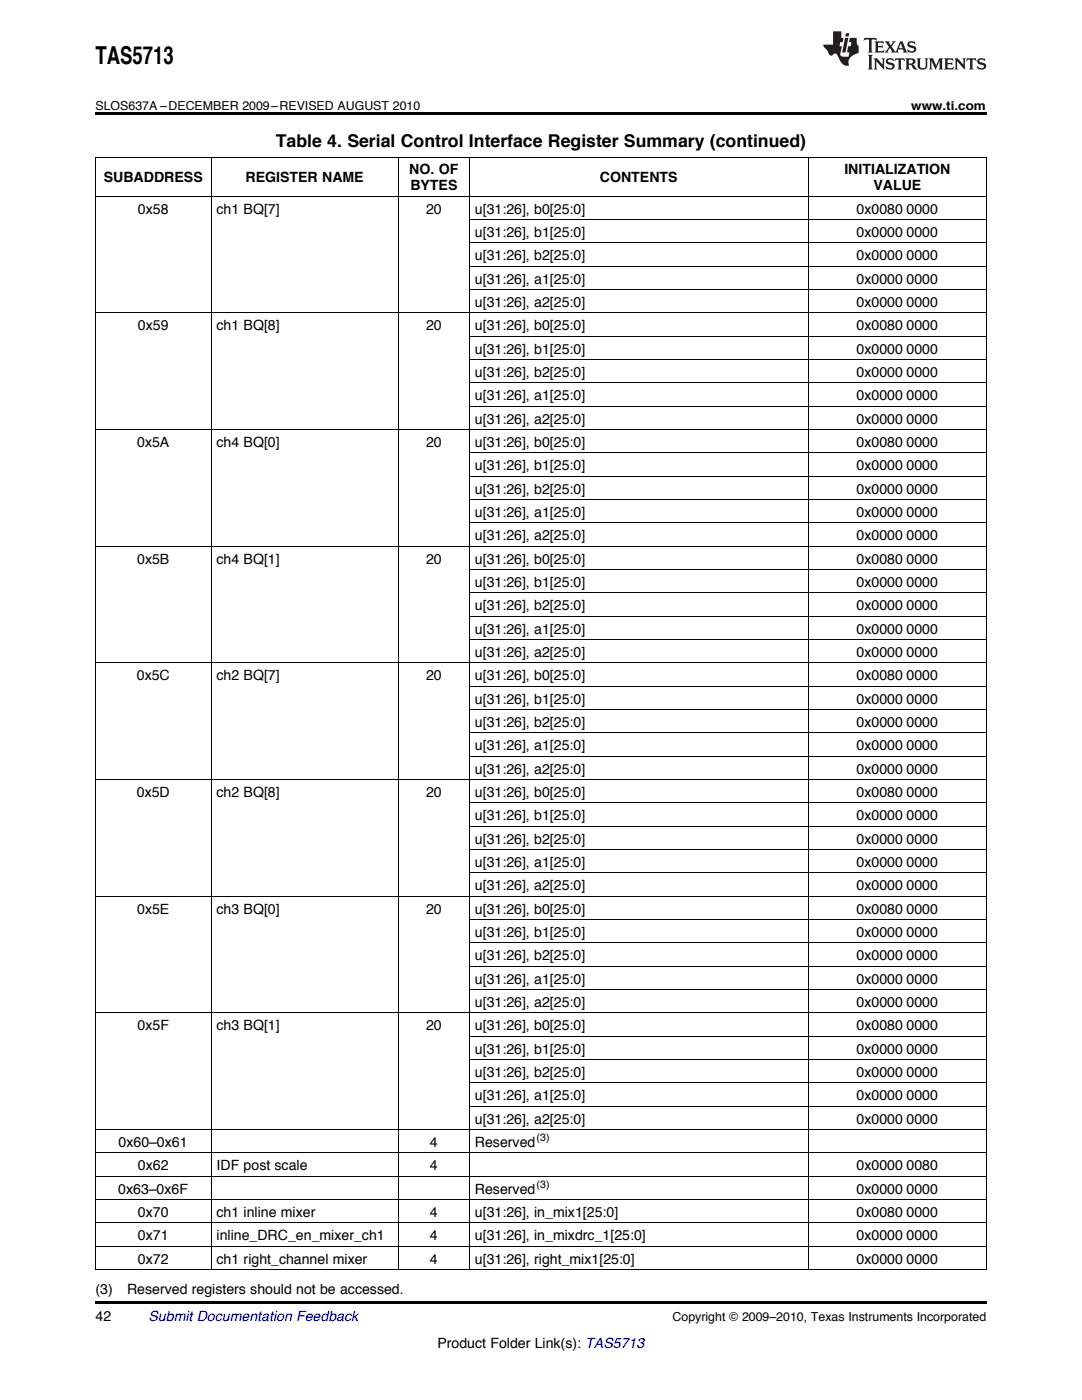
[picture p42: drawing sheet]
<svg xmlns="http://www.w3.org/2000/svg" width="216mm" height="279mm" viewBox="0 0 216 279" stroke-linecap="round" stroke-linejoin="round" font-family="sans-serif">
<defs><g id="words">
<text font-size="4.9" x="19" y="12.8">TAS5713</text>
<text font-size="3.5" x="55" y="29.3">Table 4. Serial Control Interface Register Summary (continued)</text>
<g font-size="2.8">
<text x="81.7" y="34.8">NO. OF</text>
<text x="168.5" y="34.8">INITIALIZATION</text>
<text x="20.7" y="36.4">SUBADDRESS</text>
<text x="49" y="36.4">REGISTER NAME</text>
<text x="81.9" y="38">BYTES</text>
<text x="119.7" y="36.4">CONTENTS</text>
<text x="174.3" y="38">VALUE</text>
<text x="27.5" y="42.6">0x58</text>
<text x="43.2" y="42.6">ch1 BQ[7]</text>
<text x="85" y="42.6">20</text>
<text x="94.8" y="42.6">u[31:26], b0[25:0]</text>
<text x="94.8" y="47.3">u[31:26], b1[25:0]</text>
<text x="170.9" y="42.6">0x0080</text>
<text x="170.9" y="47.3">0x0000</text>
<text x="180.9" y="42.6">0000</text>
<text x="180.9" y="47.3">0000</text>
<text x="94.8" y="51.9">u[31:26], b2[25:0]</text>
<text x="170.9" y="51.9">0x0000</text>
<text x="180.9" y="51.9">0000</text>
<text x="94.8" y="56.6">u[31:26], a1[25:0]</text>
<text x="170.9" y="56.6">0x0000</text>
<text x="180.9" y="56.6">0000</text>
<text x="27.5" y="65.9">0x59</text>
<text x="43.2" y="65.9">ch1 BQ[8]</text>
<text x="85" y="65.9">20</text>
<text x="94.8" y="61.2">u[31:26], a2[25:0]</text>
<text x="94.8" y="65.9">u[31:26], b0[25:0]</text>
<text x="170.9" y="61.2">0x0000</text>
<text x="170.9" y="65.9">0x0080</text>
<text x="180.9" y="61.2">0000</text>
<text x="180.9" y="65.9">0000</text>
<text x="94.8" y="70.6">u[31:26], b1[25:0]</text>
<text x="170.9" y="70.6">0x0000</text>
<text x="180.9" y="70.6">0000</text>
<text x="94.8" y="75.2">u[31:26], b2[25:0]</text>
<text x="170.9" y="75.2">0x0000</text>
<text x="180.9" y="75.2">0000</text>
<text x="94.8" y="79.9">u[31:26], a1[25:0]</text>
<text x="170.9" y="79.9">0x0000</text>
<text x="180.9" y="79.9">0000</text>
<text x="27.4" y="89.2">0x5A</text>
<text x="43.2" y="89.2">ch4 BQ[0]</text>
<text x="85" y="89.2">20</text>
<text x="94.8" y="84.5">u[31:26], a2[25:0]</text>
<text x="94.8" y="89.2">u[31:26], b0[25:0]</text>
<text x="170.9" y="84.5">0x0000</text>
<text x="170.9" y="89.2">0x0080</text>
<text x="180.9" y="84.5">0000</text>
<text x="180.9" y="89.2">0000</text>
<text x="94.8" y="93.8">u[31:26], b1[25:0]</text>
<text x="170.9" y="93.8">0x0000</text>
<text x="180.9" y="93.8">0000</text>
<text x="94.8" y="98.5">u[31:26], b2[25:0]</text>
<text x="170.9" y="98.5">0x0000</text>
<text x="180.9" y="98.5">0000</text>
<text x="94.8" y="103.2">u[31:26], a1[25:0]</text>
<text x="94.8" y="107.8">u[31:26], a2[25:0]</text>
<text x="170.9" y="103.2">0x0000</text>
<text x="170.9" y="107.8">0x0000</text>
<text x="180.9" y="103.2">0000</text>
<text x="180.9" y="107.8">0000</text>
<text x="27.4" y="112.5">0x5B</text>
<text x="43.2" y="112.5">ch4 BQ[1]</text>
<text x="85" y="112.5">20</text>
<text x="94.8" y="112.5">u[31:26], b0[25:0]</text>
<text x="170.9" y="112.5">0x0080</text>
<text x="180.9" y="112.5">0000</text>
<text x="94.8" y="117.1">u[31:26], b1[25:0]</text>
<text x="170.9" y="117.1">0x0000</text>
<text x="180.9" y="117.1">0000</text>
<text x="94.8" y="121.8">u[31:26], b2[25:0]</text>
<text x="170.9" y="121.8">0x0000</text>
<text x="180.9" y="121.8">0000</text>
<text x="94.8" y="126.4">u[31:26], a1[25:0]</text>
<text x="94.8" y="131.1">u[31:26], a2[25:0]</text>
<text x="170.9" y="126.4">0x0000</text>
<text x="170.9" y="131.1">0x0000</text>
<text x="180.9" y="126.4">0000</text>
<text x="180.9" y="131.1">0000</text>
<text x="27.3" y="135.7">0x5C</text>
<text x="43.2" y="135.7">ch2 BQ[7]</text>
<text x="85" y="135.7">20</text>
<text x="94.8" y="135.7">u[31:26], b0[25:0]</text>
<text x="170.9" y="135.7">0x0080</text>
<text x="180.9" y="135.7">0000</text>
<text x="94.8" y="140.4">u[31:26], b1[25:0]</text>
<text x="170.9" y="140.4">0x0000</text>
<text x="180.9" y="140.4">0000</text>
<text x="94.8" y="145.1">u[31:26], b2[25:0]</text>
<text x="94.8" y="149.7">u[31:26], a1[25:0]</text>
<text x="170.9" y="145.1">0x0000</text>
<text x="170.9" y="149.7">0x0000</text>
<text x="180.9" y="145.1">0000</text>
<text x="180.9" y="149.7">0000</text>
<text x="94.8" y="154.4">u[31:26], a2[25:0]</text>
<text x="170.9" y="154.4">0x0000</text>
<text x="180.9" y="154.4">0000</text>
<text x="27.3" y="159">0x5D</text>
<text x="43.2" y="159">ch2 BQ[8]</text>
<text x="85" y="159">20</text>
<text x="94.8" y="159">u[31:26], b0[25:0]</text>
<text x="170.9" y="159">0x0080</text>
<text x="180.9" y="159">0000</text>
<text x="94.8" y="163.7">u[31:26], b1[25:0]</text>
<text x="170.9" y="163.7">0x0000</text>
<text x="180.9" y="163.7">0000</text>
<text x="94.8" y="168.3">u[31:26], b2[25:0]</text>
<text x="94.8" y="173">u[31:26], a1[25:0]</text>
<text x="170.9" y="168.3">0x0000</text>
<text x="170.9" y="173">0x0000</text>
<text x="180.9" y="168.3">0000</text>
<text x="180.9" y="173">0000</text>
<text x="94.8" y="177.7">u[31:26], a2[25:0]</text>
<text x="170.9" y="177.7">0x0000</text>
<text x="180.9" y="177.7">0000</text>
<text x="27.4" y="182.3">0x5E</text>
<text x="43.2" y="182.3">ch3 BQ[0]</text>
<text x="85" y="182.3">20</text>
<text x="94.8" y="182.3">u[31:26], b0[25:0]</text>
<text x="170.9" y="182.3">0x0080</text>
<text x="180.9" y="182.3">0000</text>
<text x="94.8" y="187">u[31:26], b1[25:0]</text>
<text x="94.8" y="191.6">u[31:26], b2[25:0]</text>
<text x="170.9" y="187">0x0000</text>
<text x="170.9" y="191.6">0x0000</text>
<text x="180.9" y="187">0000</text>
<text x="180.9" y="191.6">0000</text>
<text x="94.8" y="196.3">u[31:26], a1[25:0]</text>
<text x="170.9" y="196.3">0x0000</text>
<text x="180.9" y="196.3">0000</text>
<text x="94.8" y="200.9">u[31:26], a2[25:0]</text>
<text x="170.9" y="200.9">0x0000</text>
<text x="180.9" y="200.9">0000</text>
<text x="27.4" y="205.6">0x5F</text>
<text x="43.2" y="205.6">ch3 BQ[1]</text>
<text x="85" y="205.6">20</text>
<text x="94.8" y="205.6">u[31:26], b0[25:0]</text>
<text x="170.9" y="205.6">0x0080</text>
<text x="180.9" y="205.6">0000</text>
<text x="94.8" y="210.3">u[31:26], b1[25:0]</text>
<text x="94.8" y="214.9">u[31:26], b2[25:0]</text>
<text x="170.9" y="210.3">0x0000</text>
<text x="170.9" y="214.9">0x0000</text>
<text x="180.9" y="210.3">0000</text>
<text x="180.9" y="214.9">0000</text>
<text x="94.8" y="219.6">u[31:26], a1[25:0]</text>
<text x="170.9" y="219.6">0x0000</text>
<text x="180.9" y="219.6">0000</text>
<text x="94.8" y="224.2">u[31:26], a2[25:0]</text>
<text x="170.9" y="224.2">0x0000</text>
<text x="180.9" y="224.2">0000</text>
<text x="23.7" y="228.9">0x60–0x61</text>
<text x="27.5" y="233.5">0x62</text>
<text x="43.2" y="233.5">IDF post scale</text>
<text x="85.8" y="228.9">4</text>
<text x="85.8" y="233.5">4</text>
<text x="94.8" y="228.9">Reserved</text>
<text x="170.9" y="233.5">0x0000</text>
<text x="180.9" y="233.5">0080</text>
<text x="23.6" y="238.2">0x63–0x6F</text>
<text x="94.8" y="238.2">Reserved</text>
<text x="170.9" y="238.2">0x0000</text>
<text x="180.9" y="238.2">0000</text>
<text x="27.5" y="242.9">0x70</text>
<text x="43.2" y="242.9">ch1 inline mixer</text>
<text x="85.8" y="242.9">4</text>
<text x="94.8" y="242.9">u[31:26], in_mix1[25:0]</text>
<text x="170.9" y="242.9">0x0080</text>
<text x="180.9" y="242.9">0000</text>
<text x="27.5" y="247.5">0x71</text>
<text x="43.2" y="247.5">inline_DRC_en_mixer_ch1</text>
<text x="85.8" y="247.5">4</text>
<text x="94.8" y="247.5">u[31:26], in_mixdrc_1[25:0]</text>
<text x="170.9" y="247.5">0x0000</text>
<text x="180.9" y="247.5">0000</text>
<text x="27.5" y="252.2">0x72</text>
<text x="43.2" y="252.2">ch1 right_channel mixer</text>
<text x="85.8" y="252.2">4</text>
<text x="94.8" y="252.2">u[31:26], right_mix1[25:0]</text>
<text x="170.9" y="252.2">0x0000</text>
<text x="180.9" y="252.2">0000</text>
<text x="19" y="258.2">(3)</text>
<text x="19" y="263.6">42</text>
<text x="25.4" y="258.2">Reserved registers should not be accessed.</text>
<text x="87.3" y="269">Product Folder Link(s): TAS5713</text>
</g>
<text font-size="2.8" fill="#0000c8" x="29.6" y="263.6">Submit Documentation Feedback</text>
<g font-size="2.5">
<text x="19" y="21.9">SLOS637A –DECEMBER 2009–REVISED AUGUST 2010</text>
<text x="181.8" y="21.9">www.ti.com</text>
<text x="134.2" y="263.6">Copyright © 2009–2010, Texas Instruments Incorporated</text>
</g>
<g font-size="2.1">
<text x="107.1" y="227.8">(3)</text>
<text x="107.1" y="237.1">(3)</text>
</g>
</g></defs>
<g fill="#231f20">
<path d="M172.5 7.6l-.1 .5 .4-.2h.6v.1v2.1l-.2 .4h.9l-.2-.4v-2.1l.1-.1h.5l.5 .2-.2-.5zM174.5 8.3l.2 .3v1.5l-.2 .4h1.8l.2-.6a1.04 1.04 0 0 1-1.3 .2v-.7h.6l.3 .2v-.6l-.3 .2h-.6v-.6l.8-.1 .4 .3-.2-.5zM176.5 8.3l.9 1.1-.9 1.1h.8l-.2-.2 .4-.7 .5 .7-.2 .2h1.5l-.2-.2 .2-.4h.9l.1 .4-.2 .2h1l-.3-.3-.7-1.9h-.5l-.9 2-.8-1 .9-1h-.8l.1 .3-.4 .5-.3-.6 .1-.2zM179.7 8.6l.4 1h-.7zM181.3 8.4a.63 .63 0 0 0-.2 .7 .63 .63 0 0 0 .6 .4l.6 .2 .1 .2a.75 .75 0 0 1-.7 .4 .75 .75 0 0 1-.6-.5l.1 .7 .1-.1a1.11 1.11 0 0 0 1.5-.6 1.13 1.13 0 0 0-1.2-.8l-.1-.4a1.04 1.04 0 0 1 1.2 .2l-.2-.5-.2 .1-.4-.2zM173.2 10.9l.2 .4v2.2l-.2 .4h1l-.3-.4v-2.2l.3-.4zM174.3 11.6l.3 .4v1.5l-.3 .4h.8l-.2-.4v-1.3l1.5 1.7v-1.9l.2-.4h-.7l.2 .4v.9l-1.1-1.3zM177 11.8a.62 .62 0 0 0-.2 .7 .62 .62 0 0 0 .6 .4l.6 .1 .1 .3a.76 .76 0 0 1-.7 .3 .76 .76 0 0 1-.7-.4l.2 .7 .1-.1a1.11 1.11 0 0 0 1.5-.6 1.13 1.13 0 0 0-1.2-.8l-.1-.4a1.04 1.04 0 0 1 1.2 .2l-.2-.6-.2 .1-.5-.1zM178.7 11.6l-.2 .6a.61 .61 0 0 1 .8-.3v1.6l-.2 .4h.9l-.2-.4v-1.6a.63 .63 0 0 1 .7 .3l-.1-.6zM180.6 11.6l.3 .4v1.5l-.3 .4h1l-.2-.2-.1-.8 .6 .2a.76 .76 0 0 0 1.2 .7l-1-1a.58 .58 0 0 0 .6-.5 .58 .58 0 0 0-.5-.6zM181.4 11.9h.1a.45 .45 0 0 1 .5 .1 .45 .45 0 0 1 .1 .5l-.8 .2zM182.9 11.6l.2 .2a2.17 2.17 0 0 0 .3 1.9 .99 .99 0 0 0 1.6-.6v-1.1l.2-.4h-.7l.2 .2a1.92 1.92 0 0 1-.2 1.8 .6 .6 0 0 1-.9-.5v-1.1l.2-.4zM185.4 11.6l.2 .4v1.5l-.2 .4h.7l-.2-.4v-1.4l.8 1.8 .8-1.8v1.4l-.2 .4h.9l-.2-.4v-1.5l.2-.4h-.8l-.6 1.5-.6-1.5zM188.4 11.6l.2 .4v1.5l-.2 .4h1.8l.1-.6a1.04 1.04 0 0 1-1.2 .1v-.6h.5l.4 .2v-.6l-.4 .2h-.5v-.7h.8l.3 .3-.1-.6zM190.5 11.6l.2 .4v1.5l-.2 .4h.7l-.2-.4v-1.3l1.5 1.7v-1.9l.2-.4h-.7l.2 .4v.9l-1.1-1.3zM192.9 11.6l-.1 .6a.61 .61 0 0 1 .7-.3l.1 1.6-.3 .4h1l-.3-.4 .1-1.6a.63 .63 0 0 1 .7 .3l-.1-.6zM195.2 11.8a.62 .62 0 0 0-.2 .7 .62 .62 0 0 0 .6 .4l.6 .1 .1 .3a.76 .76 0 0 1-.7 .3 .76 .76 0 0 1-.6-.4l.1 .7 .1-.1a1.11 1.11 0 0 0 1.6-.6 1.13 1.13 0 0 0-1.3-.8l-.1-.4a1.04 1.04 0 0 1 1.2 .2l-.1-.6-.2 .1-.5-.1z"/>
<path d="M166.2 6.3v2.6h-1.9v.4l.8 .9a.91 .91 0 0 0 1 .8 .56 .56 0 0 1 .5-.3 .56 .56 0 0 1 .5 .3l.4 .8a1.53 1.53 0 0 0 1.9 1.2 1.54 1.54 0 0 1 1-2.1l.9-.3v-1.4a1.52 1.52 0 0 1-.4-1.6h-1.3l-.2 .8h.5l-.2 .8h-.5l-.1 1v.2l.4 .1-.2 .8a1.93 1.93 0 0 1-1.6-.3l.3-1.8h-.5l.2-.8h.4l.2-.8h-.4v-1.3zM168.6 7.6l-.6 2.9h.7l.6-2.9zM168.8 6.6l-.1 .7h.6l.2-.7z"/>
</g>
<path d="M19 22.5h177.8v.5h-177.8zM19 259.7h177.8v.5h-177.8z" fill="#000"/>
<g fill="none" stroke="#000" stroke-width=".2">
<path d="M19 39.2h177.8M19 31.3h177.8M19.1 31.4v222M42.1 31.4v222M79.4 31.4v222M93.6 31.4v222M161.2 31.4v222M196.8 31.4v222M93.7 57.8h103.1M93.7 53.1h103.1M93.7 48.5h103.1M93.7 43.8h103.1"/>
<path d="M19 62.5h177.8M93.7 76.4h103.1M93.7 71.8h103.1M93.7 67.1h103.1M19 85.7h177.8M93.7 99.7h103.1M93.7 95.1h103.1M93.7 90.4h103.1M93.7 81.1h103.1M19 109h177.8M93.7 118.3h103.1M93.7 113.7h103.1"/>
<path d="M93.7 104.4h103.1M19 132.3h177.8M93.7 137h103.1M93.7 127.7h103.1M93.7 123h103.1M19 155.6h177.8M93.7 150.9h103.1M93.7 146.3h103.1M93.7 141.6h103.1M19 178.9h177.8M93.7 174.2h103.1M93.7 169.6h103.1"/>
<path d="M93.7 164.9h103.1M93.7 160.2h103.1M93.7 197.5h103.1M93.7 192.8h103.1M93.7 188.2h103.1M93.7 183.5h103.1M19 202.2h177.8M93.7 216.1h103.1M93.7 211.5h103.1M93.7 206.8h103.1M19 239.4h177.8M19 234.8h177.8"/>
<path d="M19 230.1h177.8M19 225.4h177.8M93.7 220.8h103.1M19 253.4h177.8M19 248.7h177.8M19 244.1h177.8"/>
</g>
<use href="#words"/>
</svg>
